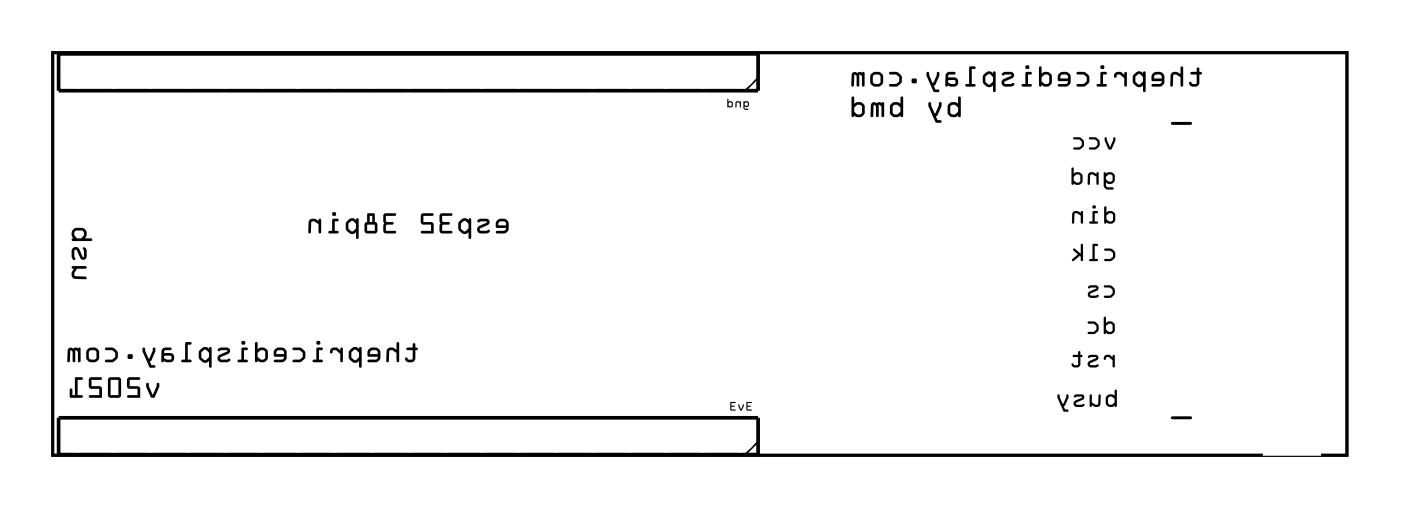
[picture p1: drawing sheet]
<svg xmlns="http://www.w3.org/2000/svg" width="97mm" height="35mm" viewBox="0 0 97 35" stroke-linecap="round" stroke-linejoin="round" font-family="sans-serif">
<path d="M3.6 3.6h89.3v27.8h-89.3zM80.9 8.5h1.2M80.9 28.8h1.2" fill="none" stroke="#000" stroke-width=".2"/>
<g fill="#000">
<path d="M5 18.4v.1h.1a.4 .4 0 0 0-.2 .4 .4 .4 0 0 0 .3 .4h.7a.09 .09 0 0 0 .1-.1 .09 .09 0 0 0-.1-.1h-.7l-.1-.1 .2-.5h.6a.09 .09 0 0 0 .1 0 .09 .09 0 0 0-.1-.1zM5 17.1l-.1 .6 .1 .2a.12 .12 0 0 0 .2 0 .12 .12 0 0 0-.1-.2v-.4l.1-.1 .3 .6a.23 .23 0 0 0 .3 .1 .23 .23 0 0 0 .2-.2v-.4l-.1-.2a.1 .1 0 0 0-.2 0 .11 .11 0 0 0 .1 .2l-.1 .4-.3-.6-.2-.1zM5.1 15.8l-.2 .3 .1 .4a.09 .09 0 0 0-.1 0 .09 .09 0 0 0 .1 .1h1.3a.09 .09 0 0 0 .1-.1 .09 .09 0 0 0-.1 0h-.4l.1-.5-.2-.2-.6-.1zM5.2 15.9h.5l.1 .3-.2 .2h-.3l-.2-.2z"/>
<path d="M5 18.4v.1h.1l-.1 .2a.35 .35 0 0 0 .2 .6h.7a.09 .09 0 0 0 .1-.1 .09 .09 0 0 0-.1-.1h-.7l-.1-.1 .2-.5h.6a.09 .09 0 0 0 .1 0 .09 .09 0 0 0-.1-.1zM5 18.4h.9a.09 .09 0 0 1 .1 .1 .09 .09 0 0 1-.1 0h-.6l-.2 .3 .1 .3h.7a.09 .09 0 0 1 .1 .1 .09 .09 0 0 1-.1 .1h-.7a.4 .4 0 0 1-.3-.4 .4 .4 0 0 1 .2-.4h-.1zM5 17.1l-.1 .6 .1 .2a.1 .1 0 0 0 .2 0 .11 .11 0 0 0-.1-.2v-.4l.1-.1 .3 .6a.23 .23 0 0 0 .3 .1 .23 .23 0 0 0 .2-.2v-.4l-.1-.2a.1 .1 0 0 0-.2 0 .11 .11 0 0 0 .1 .2l-.1 .5-.3-.7-.2-.1zM5 17.1l.2-.1 .2 .1 .3 .6 .1-.4a.11 .11 0 0 1-.1-.2 .1 .1 0 0 1 .2 0 .7 .7 0 0 1 0 .8h-.1h-.2l-.4-.7-.1 .1 .1 .5a.1 .1 0 0 1 0 .1 .1 .1 0 0 1-.2 0l-.1-.2zM5.1 15.8l-.2 .3 .1 .4a.09 .09 0 0 0-.1 0 .09 .09 0 0 0 .1 .1h1.3a.09 .09 0 0 0 .1-.1 .09 .09 0 0 0-.1 0h-.4l.1-.5-.2-.2-.6-.1zM5.1 15.8l.1-.1 .6 .1 .2 .2-.1 .5h.4a.09 .09 0 0 1 .1 0 .09 .09 0 0 1-.1 .1h-1.3a.09 .09 0 0 1-.1-.1 .1 .1 0 0 1 .2 0l-.2-.4zM5.2 15.9h.5l.1 .3-.2 .2h-.3l-.2-.2zM5.2 15.9l-.1 .3 .2 .2h.3l.2-.2-.1-.3z"/>
<path d="M34.3 15.2l-.1 .2v.3l.7 .1-.1 .1h-.5l-.1 .2h.7l.2-.3-.1-.5-.2-.2h-.3zM34.3 15.2l.2-.1 .4 .1 .2 .2v.4l-.2 .3h-.6a.09 .09 0 0 1-.1-.1 .09 .09 0 0 1 .1-.1h.5l.1-.2h-.7v-.3zM34.4 15.3h.4l.1 .3h-.5zM34.4 15.3v.3h.5l-.1-.3zM32.9 15.2a.12 .12 0 0 0 .1 .2 .12 .12 0 0 0 .2-.1h.4l-.6 .4-.1 .1 .1 .2 .5 .1 .3-.1a.1 .1 0 0 0-.1-.1 .1 .1 0 0 0-.1 0h-.4l-.1-.1 .5-.3a.23 .23 0 0 0 .2-.2 .23 .23 0 0 0-.2-.2h-.4zM32.9 15.2a.68 .68 0 0 1 .8 0l.1 .1-.1 .2-.6 .3 .1 .1h.4a.1 .1 0 0 1 .2 0 .1 .1 0 0 1 0 .1l-.6 .1a.28 .28 0 0 1-.3-.2 .28 .28 0 0 1 .2-.3l.5-.3h-.5a.1 .1 0 0 1-.1 .1 .11 .11 0 0 1-.1-.2zM31.7 15.3l-.1 .1v.5l.3 .2h.2l.2-.1v.4l.1 .1 .1-.1v-1.3a.1 .1 0 0 0-.1 0 .1 .1 0 0 0-.1 .1l-.3-.1zM31.7 15.3l.3-.2 .3 .1a.1 .1 0 0 1 .1-.1 .1 .1 0 0 1 .1 0v1.3a.09 .09 0 0 1-.1 .1 .09 .09 0 0 1-.1-.1v-.4l-.2 .1h-.2a.6 .6 0 0 1-.3-.7zM31.8 15.4l.3-.2 .2 .3v.3l-.2 .2-.3-.2zM31.8 15.4v.4l.3 .2 .2-.2v-.3l-.2-.3zM30.4 14.8l-.1 1.2 .2 .1h.7v-.2h-.7v-.4h.5v-.1v-.1h-.5v-.4h.6l.1-.1zM30.4 14.8l.7-.1a.09 .09 0 0 1 .1 .1 .09 .09 0 0 1-.1 .1h-.6v.4h.4a.09 .09 0 0 1 .1 .1 .09 .09 0 0 1-.1 .1h-.4v.4h.6a.09 .09 0 0 1 .1 .1 .09 .09 0 0 1-.1 .1h-.6l-.2-.1zM29.1 14.8l-.1 .6 .2 .1h.5v.4h-.6l-.1 .2h.9v-.7l-.7-.1v-.4h.6l.1-.1zM29.1 14.8l.7-.1a.09 .09 0 0 1 .1 .1 .09 .09 0 0 1-.1 .1h-.6v.4l.7 .1v.7h-.8a.09 .09 0 0 1-.1-.1 .09 .09 0 0 1 .1-.1h.6v-.4h-.6zM26.5 14.8v1.2l.1 .1h.7v-.2h-.7l.1-.4h.4l.1-.1-.1-.1h-.5v-.4h.6l.1-.1zM26.5 14.8l.7-.1a.09 .09 0 0 1 .1 .1 .09 .09 0 0 1-.1 .1h-.6l.1 .4h.4a.09 .09 0 0 1 .1 .1 .09 .09 0 0 1-.1 .1h-.4l-.1 .4h.6a.09 .09 0 0 1 .1 .1 .09 .09 0 0 1-.1 .1h-.6l-.1-.1zM25.4 14.7l-.1 .6-.2 .2 .1 .5 .1 .1h.6l.1-.2v-.4l-.1-.2v-.5zM25.4 14.7l.5 .1v.5l.1 .2v.4l-.1 .2h-.6l-.1-.1-.1-.5 .2-.2zM25.3 15.5h.6v.4h-.6zM25.3 15.5v.4h.6v-.4zM25.5 14.9h.2v.4h-.2zM25.5 14.9v.4h.2v-.4zM24 15.3l-.1 .1v.5l.3 .2h.2l.2-.1v.4l.1 .1v-.1v-1.3a.1 .1 0 0 0-.1 0 .1 .1 0 0 0 0 .1l-.3-.1zM24 15.3l.3-.2 .3 .1a.1 .1 0 0 1 0-.1 .1 .1 0 0 1 .1 0v1.3a.09 .09 0 0 1 0 .1 .09 .09 0 0 1-.1-.1v-.4l-.2 .1h-.3a.6 .6 0 0 1-.2-.7zM24.1 15.4l.2-.2 .3 .3v.3l-.2 .2-.4-.2zM24.1 15.4l-.1 .4 .4 .2 .2-.2v-.3l-.3-.3zM22.9 15.1v.8h-.2v.2h.6v-.1l-.2-.1v-.6h.2l.1-.1zM22.9 15.1h.4a.09 .09 0 0 1 .1 .1 .09 .09 0 0 1-.1 .1h-.2v.6h.2a.09 .09 0 0 1 .1 .1 .09 .09 0 0 1-.1 .1h-.6a.09 .09 0 0 1-.1-.1 .09 .09 0 0 1 .1-.1h.2zM22.9 14.8a.15 .15 0 0 0 .3 0 .15 .15 0 0 0-.3 0zM22.9 14.8a.15 .15 0 0 1 .3 0 .15 .15 0 0 1-.3 0zM21.4 15.2l-.1 .2v.7h.1l.1-.7 .1-.1 .4 .2v.6h.1v-1h-.1v.2l-.3-.2zM21.4 15.2l.3-.1 .3 .1a.09 .09 0 0 1 .1-.1 .09 .09 0 0 1 .1 .1v.8a.09 .09 0 0 1-.1 .1 .09 .09 0 0 1-.1-.1v-.5l-.3-.2h-.2l-.1 .7a.09 .09 0 0 1 0 .1 .09 .09 0 0 1-.1-.1z"/>
<path d="M34.3 15.2l-.1 .2v.3l.7 .1-.1 .1h-.5a.09 .09 0 0 0-.1 .1 .09 .09 0 0 0 .1 .1h.6l.2-.3v-.4l-.2-.2-.4-.1zM34.4 15.3h.4l.1 .3h-.5zM32.9 15.2a.11 .11 0 0 0 .1 .2 .1 .1 0 0 0 .1-.1h.5l-.5 .3a.28 .28 0 0 0-.2 .3 .28 .28 0 0 0 .3 .2l.6-.1a.12 .12 0 0 0-.1-.1 .12 .12 0 0 0-.1 0h-.4l-.1-.1 .5-.3a.23 .23 0 0 0 .2-.2 .23 .23 0 0 0-.2-.2h-.4zM31.7 15.3l-.1 .1a.55 .55 0 0 0 .4 .8l.3-.2v.4h.2v-1.3a.1 .1 0 0 0-.1 0 .1 .1 0 0 0-.1 .1l-.3-.1zM31.8 15.4l.3-.2 .2 .3v.3l-.2 .2-.3-.2zM30.4 14.8l-.1 1.2 .2 .1h.7v-.2h-.7v-.4h.5v-.1v-.1h-.5v-.4h.6l.1-.1zM29.1 14.8v.7h.6v.4h-.6a.09 .09 0 0 0-.1 .1 .09 .09 0 0 0 .1 .1h.8v-.7l-.7-.1v-.4h.6l.1-.1-.1-.1zM26.5 14.8v1.2l.1 .1h.7v-.2h-.7l.1-.4h.4l.1-.1-.1-.1h-.4l-.1-.4h.6l.1-.1zM25.4 14.7l-.1 .6-.2 .2 .1 .5 .1 .1h.6l.1-.2v-.4l-.1-.2v-.5zM25.3 15.5h.6v.4h-.6zM25.5 14.9h.2v.4h-.2zM24 15.3l-.1 .1a.55 .55 0 0 0 .4 .8l.3-.2v.4h.1v-1.3a.1 .1 0 0 0-.1 0 .1 .1 0 0 0 0 .1l-.3-.1zM24.1 15.4l.2-.2 .3 .3v.3l-.2 .2-.4-.2zM22.9 15.1v.8h-.2a.09 .09 0 0 0 0 .1 .09 .09 0 0 0 0 .1h.6a.09 .09 0 0 0 .1-.1 .09 .09 0 0 0-.1-.1h-.2v-.6h.2a.09 .09 0 0 0 .1-.1 .09 .09 0 0 0-.1-.1zM22.9 14.8a.15 .15 0 0 0 .3 0 .15 .15 0 0 0-.3 0zM21.4 15.2l-.1 .2v.7h.1l.1-.7 .1-.1 .4 .2v.5a.09 .09 0 0 0 .1 .1 .09 .09 0 0 0 .1-.1v-.8a.09 .09 0 0 0-.1-.1 .09 .09 0 0 0-.1 .1l-.3-.1z"/>
<path d="M51.3 7v.5l.3 .1v-.1h-.2v-.2h.2l.1-.2zM51.3 7l.4 .1-.1 .2h-.2v.2h.2v.1l-.3-.1zM51.4 7.1h.2v.2h-.2zM51.4 7.1l.1 .2h.1v-.2zM50.8 7l-.1 .4 .2-.3h.1l.1 .3v-.4zM50.8 7h.3v.4h-.1v-.3h-.1h-.1l-.1 .3zM50.2 6.8v.6h.3l.1-.1-.1-.2-.1-.1h-.1zM50.2 6.8l.1 .2h.1l.1 .1 .1 .2-.1 .1h-.3zM50.3 7.1h.2v.2h-.2zM50.3 7.1v.2h.2v-.2z"/>
<path d="M51.3 7v.5l.3 .1v-.1h-.2v-.2h.2l.1-.2zM51.4 7.1h.2v.2h-.2zM50.8 7l-.1 .4 .2-.3h.1l.1 .3v-.4zM50.2 6.8v.6h.3l.1-.1-.1-.2-.1-.1h-.1zM50.3 7.1h.2v.2h-.2z"/>
<path d="M65.5 7.2l-.1 .2v.5l.3 .2 .4-.1a.09 .09 0 0 0 .1 .1 .09 .09 0 0 0 .1-.1v-1.3a.09 .09 0 0 0-.1 0 .09 .09 0 0 0-.1 0v.5l-.4-.2zM65.5 7.2l.2-.2 .4 .2v-.5a.09 .09 0 0 1 .1 0 .09 .09 0 0 1 .1 0v1.3a.09 .09 0 0 1-.1 .1 .09 .09 0 0 1-.1-.1l-.4 .1-.3-.2v-.5zM65.6 7.3l.3-.1 .2 .2v.3l-.2 .2h-.2l-.1-.1zM65.6 7.3v.5l.1 .1h.2l.2-.2v-.3l-.2-.2zM64.1 7.1v.2l.4 1.1 .4 .1a.09 .09 0 0 0 .1-.1 .09 .09 0 0 0-.1-.1h-.2l-.1-.3h.1l.3-.9a.09 .09 0 0 0-.1-.1 .09 .09 0 0 0-.1 .1l-.3 .7-.3-.7zM64.1 7.1h.1l.3 .7 .3-.7a.09 .09 0 0 1 .1-.1 .09 .09 0 0 1 .1 .1l-.3 .9h-.1l.1 .3h.2a.09 .09 0 0 1 .1 .1 .09 .09 0 0 1-.1 .1l-.4-.1-.4-1.1zM61.5 7.2l-.1 .2 .1 .5 .2 .2 .4-.1a.09 .09 0 0 0 .1 .1 .09 .09 0 0 0 .1-.1v-1.3a.09 .09 0 0 0-.1 0 .09 .09 0 0 0-.1 0v.5l-.4-.2zM61.5 7.2l.2-.2 .4 .2v-.5a.09 .09 0 0 1 .1 0 .09 .09 0 0 1 .1 0v1.3a.09 .09 0 0 1-.1 .1 .09 .09 0 0 1-.1-.1l-.4 .1-.3-.2v-.5zM61.6 7.3l.3-.1 .2 .2v.3l-.2 .2h-.2l-.1-.1zM61.6 7.3v.5l.1 .1h.2l.2-.2v-.3l-.2-.2zM60.2 7.1l-.1 .9a.09 .09 0 0 0 .1 .1 .09 .09 0 0 0 0-.1l.1-.8 .1 .1v.7a.09 .09 0 0 0 .1 .1 .09 .09 0 0 0 .1-.1l.1-.8 .1 .1v.7a.09 .09 0 0 0 .1 .1 .09 .09 0 0 0 .1-.1v-.9zM60.2 7.1h.8v.9a.09 .09 0 0 1-.1 .1 .09 .09 0 0 1-.1-.1v-.6l-.1-.2-.1 .8a.09 .09 0 0 1-.1 .1 .09 .09 0 0 1-.1-.1v-.7l-.1-.1-.1 .8a.09 .09 0 0 1 0 .1 .09 .09 0 0 1-.1-.1zM58.8 6.7v1.3a.09 .09 0 0 0 .1 .1 .09 .09 0 0 0 0-.1l.3 .1 .4-.1 .1-.2v-.5l-.3-.2h-.3l-.2 .1v-.5zM58.8 6.7h.1v.5l.2-.1h.3l.3 .2v.5l-.1 .2-.4 .1-.3-.1a.1 .1 0 0 1 0 .1 .11 .11 0 0 1-.2-.1zM59 7.4l.2-.2 .2 .1v.5l-.2 .1-.2-.2zM59 7.4v.3l.2 .2 .2-.1v-.5l-.2-.1z"/>
<path d="M65.5 7.2l-.1 .2v.5l.3 .2 .4-.1a.09 .09 0 0 0 .1 .1 .09 .09 0 0 0 .1-.1v-1.3a.09 .09 0 0 0-.1 0 .09 .09 0 0 0-.1 0v.5l-.4-.2zM65.6 7.3l.3-.1 .2 .2v.3l-.2 .2h-.2l-.1-.1zM64.1 7.1v.2l.4 1.1 .4 .1a.09 .09 0 0 0 .1-.1 .09 .09 0 0 0-.1-.1h-.2l-.1-.3h.1l.3-.9a.09 .09 0 0 0-.1-.1 .09 .09 0 0 0-.1 .1l-.3 .7-.3-.7zM61.5 7.2l-.1 .2 .1 .5 .2 .2 .4-.1a.09 .09 0 0 0 .1 .1 .09 .09 0 0 0 .1-.1v-1.3a.09 .09 0 0 0-.1 0 .09 .09 0 0 0-.1 0v.5l-.4-.2zM61.6 7.3l.3-.1 .2 .2v.3l-.2 .2h-.2l-.1-.1zM60.2 7.1l-.1 .9a.09 .09 0 0 0 .1 .1 .09 .09 0 0 0 0-.1l.1-.8 .1 .1v.7a.09 .09 0 0 0 .1 .1 .09 .09 0 0 0 .1-.1l.1-.8 .1 .2v.6a.09 .09 0 0 0 .1 .1 .09 .09 0 0 0 .1-.1v-.9zM58.8 6.7l-.1 1.3a.11 .11 0 0 0 .2 .1 .09 .09 0 0 0 0-.1l.3 .1 .4-.1 .1-.2v-.5a.43 .43 0 0 0-.6-.2l-.2 .1v-.5zM59 7.4l.2-.2 .2 .1v.5l-.2 .1-.2-.2z"/>
<path d="M76.2 11.9v1l.2 .2h.4v-.2h-.5v-.3l.2 .1 .3-.1 .1-.2v-.4l-.2-.1h-.2l-.2 .1zM76.2 11.9h.1v.1l.2-.1h.2l.2 .1v.4l-.1 .2-.3 .1-.2-.1v.3h.5v.2h-.4l-.2-.2zM76.3 12.2l.2-.2h.2l.1 .2v.3h-.3l-.2-.1zM76.3 12.2v.2l.2 .1h.2l.1-.3-.1-.1-.2-.1zM75.1 12v.7h.1v-.6l.1-.1 .3 .2 .1 .5h.1v-.8h-.1l-.1 .1-.2-.1zM75.1 11.9h.3l.2 .1 .1-.1h.1v.8h-.1l-.1-.5-.2-.2-.2 .1v.6h-.1zM73.9 11.6v1.1l.1 .1 .1-.1 .1 .1 .3-.1 .2-.1v-.6l-.3-.1-.3 .1v-.4zM73.9 11.6h.2v.4l.3-.1 .3 .1v.6l-.2 .1-.3 .1-.1-.1-.1 .1-.1-.1zM74.1 12.2l.2-.2 .2 .1v.4l-.2 .1-.2-.1zM74.1 12.2v.3l.2 .1 .2-.1v-.4l-.2-.1z"/>
<path d="M76.2 11.9v1l.2 .2h.4v-.2h-.5v-.3l.2 .1 .3-.1 .1-.2v-.4l-.2-.1h-.2l-.2 .1zM76.3 12.2l.2-.2 .2 .1 .1 .1v.3h-.3l-.2-.1zM75.1 11.9v.8h.1v-.6l.1-.1 .3 .2 .1 .5h.1v-.8h-.1l-.1 .1-.2-.1zM73.9 11.6v1.1l.1 .1 .1-.1 .1 .1 .3-.1 .2-.1v-.6l-.3-.1-.3 .1v-.4zM74.1 12.2l.2-.2 .2 .1v.4l-.2 .1-.2-.1z"/>
<path d="M76.2 14.3v1.1h.1v-.1l.2 .1h.3l.1-.1v-.6l-.2-.1-.4 .1v-.4zM76.2 14.3h.1v.4l.4-.1 .2 .1v.6l-.1 .1h-.3l-.2-.1v.1h-.1zM76.4 14.9l.1-.2 .2 .1 .1 .4-.3 .1-.1-.1zM76.4 14.9v.3l.1 .1 .3-.1v-.4l-.3-.1zM75.4 14.6v.7h-.2v.1h.5v-.1h-.2v-.6h.2l.1-.1zM75.4 14.6h.4l-.1 .1h-.2v.6h.2v.1h-.6l.1-.1h.2zM75.4 14.3a.12 .12 0 0 0 .2 0 .12 .12 0 0 0-.2 0zM75.4 14.3a.12 .12 0 0 1 .2 0 .12 .12 0 0 1-.2 0zM74 14.6v.8h.1v-.6l.1-.1 .4 .2v.5h.1v-.8h-.1v.1l-.3-.1zM74 14.6h.3l.3 .1v-.1h.1v.8h-.1v-.5l-.3-.2-.2 .1v.6h-.1z"/>
<path d="M76.2 17.2v.1h.4l.2 .2v.2l-.2 .2h-.4v.1h.5l.2-.2v-.4l-.3-.2zM76.2 17.2h.5a.43 .43 0 0 1 0 .8h-.5v-.1h.4l.2-.2v-.3l-.2-.1h-.4zM75.4 16.9v1h-.2v.1h.5v-.1h-.2v-.9h.2l.1-.1zM75.4 16.8l.4 .1-.1 .1h-.2v.9h.2v.1h-.6l.1-.1h.2zM74.1 17.2v.1l.3 .3-.4 .3v.1h.1l.4-.3 .1 .3h.1v-1.1h-.1v.6l-.4-.3zM74.1 17.2h.1l.4 .3v-.6l.1-.1v1.2h-.1l-.1-.3-.4 .3h-.1v-.1l.4-.3-.3-.3z"/>
<path d="M76.2 14.3v1.1h.1v-.1l.2 .1h.3l.1-.1v-.6l-.2-.1-.4 .1v-.4zM76.4 14.9l.1-.2 .2 .1 .1 .4-.3 .1-.1-.1zM75.4 14.6v.7h-.2v.1h.5v-.1h-.2v-.6h.2l.1-.1zM75.4 14.3a.12 .12 0 0 0 .2 0 .12 .12 0 0 0-.2 0zM74 14.6v.8h.1v-.6l.1-.1 .4 .2v.5h.1v-.8h-.1v.1l-.3-.1z"/>
<path d="M76.2 17.2v.1h.4l.2 .2v.2l-.2 .2h-.4v.1h.4a.44 .44 0 0 0 .4-.4 .44 .44 0 0 0-.4-.4zM75.4 16.8v1.1h-.2v.1h.5v-.1h-.2v-.9h.2l.1-.1zM74.1 17.2v.1l.3 .3-.4 .3v.1h.1l.4-.3 .1 .3h.1v-1.2l-.1 .1v.6l-.4-.3z"/>
<path d="M76.2 9.5v.2l.3 .6h.2l.3-.6v-.2h-.2l-.2 .7-.2-.7zM76.2 9.5h.2l.2 .7 .2-.7h.2v.2l-.3 .6h-.2l-.3-.6zM75.2 9.5v.1h.4l.1 .2v.2l-.2 .2h-.3l-.1 .1h.6l.2-.2v-.4l-.3-.2zM75.1 9.5h.6a.42 .42 0 0 1 0 .8h-.6l.1-.1h.3l.2-.2v-.2l-.2-.2h-.3zM74.1 9.5v.1h.4l.1 .2v.2l-.1 .2h-.4l-.1 .1h.6l.2-.2v-.4l-.3-.2zM74.1 9.5h.5a.42 .42 0 0 1 0 .8h-.6l.1-.1h.4l.1-.2v-.2l-.1-.2h-.4z"/>
<path d="M76.2 9.5v.2l.3 .6h.2l.3-.6v-.2h-.2l-.2 .7-.2-.7zM75.1 9.5l.1 .1h.3l.2 .2v.2l-.1 .2h-.5l.1 .1h.3a.43 .43 0 0 0 .4-.4 .43 .43 0 0 0-.4-.4zM74.1 9.5v.1h.4l.1 .2v.2l-.1 .2h-.5l.1 .1h.3a.43 .43 0 0 0 .4-.4 .43 .43 0 0 0-.4-.4z"/>
<path d="M82.2 5v.1h.4v.6l-.1 .1h-.2l-.2-.2-.1 .2a.38 .38 0 0 0 .4 .2 .38 .38 0 0 0 .3-.3v-.6h.2l-.2-.1v-.3h-.1v.3zM82.2 5h.4v-.3a.09 .09 0 0 1 .1 0v.3h.1a.09 .09 0 0 1 .1 .1 .09 .09 0 0 1-.1 0h-.1v.6a.36 .36 0 0 1-.3 .3 .36 .36 0 0 1-.4-.3h.2l.1 .1 .3-.1v-.6h-.4zM80.8 5v.2v.8l.1-.1v-.7l.1-.1 .5 .2v.6l.1 .1v-1.4h-.1v.5l-.4-.1zM80.8 5h.3l.4 .1-.1-.4a.09 .09 0 0 1 .1-.1 .09 .09 0 0 1 .1 .1v1.2a.09 .09 0 0 1-.1 .1 .09 .09 0 0 1-.1-.1l.1-.6-.3-.2-.2 .1-.1 .7a.09 .09 0 0 1-.1 .1 .09 .09 0 0 1-.1-.1zM79.5 5.1l-.1 .2 .1 .3 .7 .1-.2 .1h-.5v.2l.7-.1 .1-.2v-.6l-.3-.1h-.3zM79.5 5.1l.2-.1h.5l.1 .2v.5l-.2 .3h-.6a.09 .09 0 0 1-.1-.1 .09 .09 0 0 1 .1-.1h.5l.2-.2h-.7l-.1-.3zM79.7 5.2h.3l.2 .2h-.6zM79.7 5.2l-.1 .2h.6l-.2-.2zM78.3 5.1l-.1 .2v.4l.3 .3h.2l.2-.1v.4l.1 .1v-.1v-1.3a.1 .1 0 0 0-.1-.1 .1 .1 0 0 0 0 .2l-.3-.2zM78.3 5.1l.3-.2 .3 .2a.1 .1 0 0 1 0-.2 .1 .1 0 0 1 .1 .1v1.3a.09 .09 0 0 1 0 .1 .09 .09 0 0 1-.1-.1v-.4l-.2 .1h-.3a.6 .6 0 0 1-.2-.8zM78.4 5.3l.2-.2 .3 .2v.3l-.3 .2-.3-.1zM78.4 5.3l-.1 .4 .3 .1 .3-.2v-.3l-.3-.2zM76.9 5v.2a.1 .1 0 0 0 0 .2 .11 .11 0 0 0 .1-.2l.3-.1 .3 .3v.5l.1 .1v-1h-.1v.2l-.3-.2zM76.9 5h.4l.3 .2v-.1a.09 .09 0 0 1 .1-.1 .09 .09 0 0 1 .1 .1v.8a.09 .09 0 0 1-.1 .1 .09 .09 0 0 1-.1-.1v-.5l-.3-.3-.3 .1a.11 .11 0 0 1-.1 .2 .1 .1 0 0 1 0-.2zM75.9 5v.8h-.2v.1l.6 .1v-.2h-.2v-.7h.2l.1-.1zM75.9 5h.4a.09 .09 0 0 1 .1 .1 .09 .09 0 0 1-.1 0h-.2v.7h.2a.09 .09 0 0 1 .1 .1 .09 .09 0 0 1-.1 .1h-.6a.09 .09 0 0 1 0-.1 .09 .09 0 0 1 0-.1h.2zM75.9 4.6a.15 .15 0 0 0 .3 0 .15 .15 0 0 0-.3 0zM75.9 4.6a.15 .15 0 0 1 .3 0 .15 .15 0 0 1-.3 0zM74.3 5v.1l.5 .1 .2 .1v.3l-.2 .2h-.5v.1l.4 .1 .2-.1 .2-.2v-.4l-.3-.3zM74.3 5h.6a.5 .5 0 0 1 0 .9l-.5 .1a.09 .09 0 0 1-.1-.1 .09 .09 0 0 1 .1-.1h.4l.2-.2v-.2l-.2-.3h-.5zM73.1 5.1l-.1 .2v.3l.7 .1-.1 .1h-.6v.2l.7-.1 .2-.2-.1-.6-.3-.1h-.3zM73.1 5.1l.2-.1h.4l.2 .2v.5l-.3 .3h-.5a.09 .09 0 0 1-.1-.1 .09 .09 0 0 1 .1-.1h.5l.1-.2h-.7v-.3zM73.2 5.2h.4l.1 .2h-.5zM73.2 5.2v.2h.5l-.1-.2zM71.7 4.6v1.3l.1 .1 .1-.1 .2 .1h.3l.2-.2-.1-.7-.3-.1-.3 .1v-.5zM71.7 4.6h.2v.5l.2-.1h.2l.3 .2v.5l-.1 .2-.2 .1-.4-.1a.09 .09 0 0 1-.1 .1 .09 .09 0 0 1-.1-.1zM71.9 5.3l.2-.2 .2 .1 .1 .5-.3 .1-.2-.2zM71.9 5.3v.3l.2 .2 .3-.1v-.5l-.3-.1zM70.8 5l-.1 .8h-.2v.1l.6 .1 .1-.2h-.3v-.7h.2l.1-.1zM70.8 5h.3a.09 .09 0 0 1 .1 .1 .09 .09 0 0 1-.1 0h-.2v.7h.2a.09 .09 0 0 1 .1 .1 .09 .09 0 0 1-.1 .1h-.5a.09 .09 0 0 1-.1-.1 .09 .09 0 0 1 .1-.1h.1zM70.7 4.6a.15 .15 0 0 0 .3 0 .15 .15 0 0 0-.3 0zM70.7 4.6a.15 .15 0 0 1 .3 0 .15 .15 0 0 1-.3 0zM69.1 5.1a.12 .12 0 0 0 .1 .1 .12 .12 0 0 0 .2-.1l.4 .1-.7 .4v.1l.1 .2 .5 .1 .3-.1a.11 .11 0 0 0-.1-.2 .1 .1 0 0 0-.1 .1h-.4l-.1-.1 .5-.3a.23 .23 0 0 0 .2-.3 .23 .23 0 0 0-.3-.1h-.3zM69.1 5.1a.68 .68 0 0 1 .8-.1l.1 .2-.1 .2-.6 .3 .1 .1h.4a.1 .1 0 0 1 .1-.1 .11 .11 0 0 1 .1 .2l-.6 .1a.28 .28 0 0 1-.3-.2 .28 .28 0 0 1 .2-.3l.5-.3h-.5a.1 .1 0 0 1-.1 0 .1 .1 0 0 1-.1-.1zM67.9 5.1l-.1 .2v.4l.3 .3h.2l.2-.1v.4l.1 .1 .1-.1v-1.3a.1 .1 0 0 0-.1-.1 .11 .11 0 0 0-.1 .2l-.3-.2zM67.9 5.1l.3-.2 .3 .2a.11 .11 0 0 1 .1-.2 .1 .1 0 0 1 .1 .1v1.3a.09 .09 0 0 1-.1 .1 .09 .09 0 0 1-.1-.1v-.4l-.2 .1h-.2a.6 .6 0 0 1-.3-.8zM68 5.3l.3-.2 .2 .2v.3l-.2 .2-.3-.1zM68 5.3v.4l.3 .1 .2-.2v-.3l-.2-.2zM66.9 4.6v1.2h-.2l-.1 .1 .7 .1v-.2h-.3v-1h.3v-.2zM66.9 4.6h.3a.09 .09 0 0 1 .1 .1 .09 .09 0 0 1-.1 .1h-.2v1h.2a.09 .09 0 0 1 .1 .1 .09 .09 0 0 1-.1 .1h-.5a.09 .09 0 0 1-.1-.1 .09 .09 0 0 1 .1-.1h.2zM65.3 5l-.1 .2v.7l.6 .1a.32 .32 0 0 0 .3-.3 .32 .32 0 0 0-.3-.4l-.4 .1v-.1l.1-.2h.4v-.1zM65.3 5h.5a.09 .09 0 0 1 .1 .1 .09 .09 0 0 1-.1 0h-.3l-.1 .3 .4-.1a.32 .32 0 0 1 .3 .4 .32 .32 0 0 1-.3 .3l-.4-.1a.09 .09 0 0 1-.1 .1 .09 .09 0 0 1-.1-.1zM65.4 5.5h.5v.2l-.3 .1-.2-.1zM65.4 5.5v.2l.2 .1 .3-.1v-.2zM63.9 5v.2l.5 1.1 .4 .1v-.2h-.3l-.1-.3 .1-.1 .3-.6v-.2h-.2l-.3 .7-.2-.7zM63.9 5h.2l.2 .7 .3-.6a.09 .09 0 0 1 .1-.1 .09 .09 0 0 1 .1 .1l-.3 .7-.1 .1 .1 .3h.2a.09 .09 0 0 1 .1 .1 .09 .09 0 0 1-.1 .1l-.3-.1-.5-1.1zM62.9 5.4v.3h.3v-.3zM62.9 5.4h.3v.3h-.3zM61.4 5v.1l.5 .1 .1 .1v.3l-.2 .2h-.4l-.1 .1 .5 .1 .2-.1 .2-.2v-.4l-.3-.3zM61.4 5h.6a.5 .5 0 0 1 0 .9l-.6 .1a.09 .09 0 0 1-.1-.1 .09 .09 0 0 1 .1-.1h.5l.1-.2v-.2l-.2-.3h-.4zM59.9 5.5a.55 .55 0 0 0 1.1 0 .55 .55 0 0 0-1.1 0zM59.9 5.5a.55 .55 0 0 1 1.1 0 .55 .55 0 0 1-1.1 0zM60.3 5.2l.3-.1 .1 .1v.5v.1h-.3l-.2-.1zM60.3 5.2l-.1 .5 .2 .1h.3v-.1v-.5l-.1-.1zM58.8 5v1l.1-.1 .1-.8 .1 .1v.8l.2-.1v-.8l.2 .2v.6l.1 .1v-1zM58.8 5h.8l.1 .9a.09 .09 0 0 1-.1 .1 .09 .09 0 0 1-.1-.1v-.6l-.2-.2v.8a.09 .09 0 0 1-.1 .1 .09 .09 0 0 1-.1-.1v-.7l-.1-.1-.1 .8a.09 .09 0 0 1-.1 .1 .09 .09 0 0 1-.1-.1z"/>
<path d="M82.2 5v.1h.4v.6l-.1 .1h-.2l-.1-.1h-.2a.36 .36 0 0 0 .4 .3 .36 .36 0 0 0 .3-.3v-.6h.2l-.2-.1v-.3a.09 .09 0 0 0-.1 0v.3zM80.8 5v.2v.8l.1-.1v-.7l.1-.1 .5 .2v.6a.09 .09 0 0 0 0 .1 .09 .09 0 0 0 .1-.1v-1.3h-.1v.5l-.4-.1zM79.5 5.1l-.1 .2 .1 .3 .7 .1-.2 .1h-.5a.09 .09 0 0 0-.1 .1 .09 .09 0 0 0 .1 .1h.6l.2-.3v-.5l-.1-.2h-.5zM79.7 5.2h.3l.2 .2h-.6zM78.3 5.1l-.1 .2a.55 .55 0 0 0 .4 .7l.3-.1v.4h.1v-1.3a.1 .1 0 0 0-.1-.1 .1 .1 0 0 0 0 .2l-.3-.2zM78.4 5.3l.2-.2 .3 .2v.3l-.3 .2-.3-.1zM76.9 5v.2a.1 .1 0 0 0 0 .2 .11 .11 0 0 0 .1-.2l.3-.1 .3 .3v.5a.09 .09 0 0 0 .1 .1 .09 .09 0 0 0 0-.1v-.8a.09 .09 0 0 0 0-.1 .09 .09 0 0 0-.1 .1v.1l-.3-.2zM75.9 5v.8h-.2a.09 .09 0 0 0 0 .1 .09 .09 0 0 0 0 .1h.6a.09 .09 0 0 0 .1-.1 .09 .09 0 0 0-.1-.1h-.2v-.7h.2a.09 .09 0 0 0 .1 0 .09 .09 0 0 0-.1-.1zM75.9 4.6a.15 .15 0 0 0 .3 0 .15 .15 0 0 0-.3 0zM74.3 5v.1h.5l.2 .3v.2l-.2 .2h-.4a.09 .09 0 0 0-.1 .1 .09 .09 0 0 0 .1 .1h.3a.51 .51 0 0 0 .5-.5 .51 .51 0 0 0-.5-.5zM73.1 5.1l-.1 .2v.3l.7 .1-.1 .1h-.5a.09 .09 0 0 0-.1 .1 .09 .09 0 0 0 .1 .1h.5l.3-.3v-.5l-.2-.2h-.4zM73.2 5.2h.4l.1 .2h-.5zM71.7 4.6v1.3a.09 .09 0 0 0 .1 .1 .09 .09 0 0 0 .1-.1l.2 .1 .4-.1 .1-.2v-.5a.42 .42 0 0 0-.6-.2l-.1 .1v-.5zM71.9 5.3l.2-.2 .2 .1 .1 .5-.3 .1-.2-.2zM70.8 5l-.1 .8h-.1a.09 .09 0 0 0-.1 .1 .09 .09 0 0 0 .1 .1h.5a.09 .09 0 0 0 .1-.1 .09 .09 0 0 0-.1-.1h-.2v-.7h.2a.09 .09 0 0 0 .1 0 .09 .09 0 0 0-.1-.1zM70.7 4.6a.15 .15 0 0 0 .3 0 .15 .15 0 0 0-.3 0zM69.1 5.1a.1 .1 0 0 0 .1 .1 .1 .1 0 0 0 .1 0h.5l-.5 .3a.28 .28 0 0 0-.2 .3 .28 .28 0 0 0 .3 .2l.6-.1a.12 .12 0 0 0-.1-.2 .12 .12 0 0 0-.2 .1h-.4v-.1l.5-.3a.23 .23 0 0 0 .2-.3 .23 .23 0 0 0-.3-.1h-.3zM67.9 5.1l-.1 .2a.55 .55 0 0 0 .4 .7l.3-.1v.4h.2v-1.3a.1 .1 0 0 0-.1-.1 .11 .11 0 0 0-.1 .2l-.3-.2zM68 5.3l.3-.2 .2 .2v.3l-.2 .2-.3-.1zM66.9 4.6v1.2h-.2a.09 .09 0 0 0-.1 .1 .09 .09 0 0 0 .1 .1h.5a.09 .09 0 0 0 .1-.1 .09 .09 0 0 0-.1-.1h-.2v-1h.2a.09 .09 0 0 0 .1-.1 .09 .09 0 0 0-.1-.1zM65.3 5l-.1 .2v.7l.6 .1a.32 .32 0 0 0 .3-.3 .32 .32 0 0 0-.3-.4l-.4 .1v-.1l.1-.2h.4v-.1zM65.4 5.5h.5v.2l-.3 .1-.2-.1zM63.9 5v.2l.6 1.2 .3-.1v-.1h-.3l-.1-.3 .1-.1 .3-.7a.09 .09 0 0 0-.1-.1 .09 .09 0 0 0-.1 .1l-.3 .6-.2-.7zM62.9 5.4v.3h.3v-.3zM61.4 5v.1h.4l.2 .3v.2l-.1 .2h-.5a.09 .09 0 0 0-.1 .1 .09 .09 0 0 0 .1 .1h.4a.51 .51 0 0 0 .4-.5 .51 .51 0 0 0-.4-.5zM60 5.5a.51 .51 0 0 0 1 0 .51 .51 0 0 0-1 0zM60.3 5.2l.3-.1 .1 .1v.5v.1h-.3l-.2-.1zM58.8 5l-.1 .9h.2l.1-.8 .1 .1v.7a.09 .09 0 0 0 .1 .1 .09 .09 0 0 0 .1-.1v-.8l.2 .2v.6a.09 .09 0 0 0 .1 .1 .09 .09 0 0 0 .1-.1l-.1-.9z"/>
<path d="M3.6 3.6v27.8h89.3v-27.8zM3.6 3.6h89.3v27.8h-89.3z"/>
<path d="M10.1 26.5v.2l.4 .8 .2-.1 .3-.9a.09 .09 0 0 0-.1-.1 .09 .09 0 0 0-.1 .1l-.3 .8-.2-.8zM10.1 26.4l.2 .1 .2 .8 .3-.8a.09 .09 0 0 1 .1-.1 .09 .09 0 0 1 .1 .1l-.3 .9-.2 .1-.4-.8zM8.8 26.1v.7h.7v.5h-.6a.09 .09 0 0 0-.1 .1 .09 .09 0 0 0 .1 .1h.8l-.1-.8h-.7v-.5h.7a.09 .09 0 0 0 .1-.1 .09 .09 0 0 0-.1-.1zM8.8 26.1l.8-.1a.09 .09 0 0 1 .1 .1 .09 .09 0 0 1-.1 .1h-.7v.5h.7l.1 .8h-.8a.09 .09 0 0 1-.1-.1 .09 .09 0 0 1 .1-.1h.6v-.5h-.7zM7.5 26.1v1.2l.1 .2 .6-.1 .2-.1-.1-1.1-.1-.2zM7.5 26.1l.7-.1 .1 .1 .1 1.2-.2 .1-.6 .1-.1-.2zM7.6 26.2h.6v1.1h-.6zM7.6 26.2v1.1h.6v-1.1zM6.2 26.1v.7h.7v.5h-.7a.09 .09 0 0 0-.1 .1 .09 .09 0 0 0 .1 .1h.8v-.8h-.7v-.5h.6a.09 .09 0 0 0 .1-.1 .09 .09 0 0 0-.1-.1zM6.2 26.1l.7-.1a.09 .09 0 0 1 .1 .1 .09 .09 0 0 1-.1 .1h-.6v.5h.7v.8h-.8a.09 .09 0 0 1-.1-.1 .09 .09 0 0 1 .1-.1h.7v-.5h-.7zM5.2 26v1.3h-.2v-.4a.09 .09 0 0 0-.1-.1 .09 .09 0 0 0-.1 .1l.1 .6h.7a.09 .09 0 0 0 .1-.1 .09 .09 0 0 0-.1-.1h-.2v-1.1h.2a.09 .09 0 0 0 .1-.1 .09 .09 0 0 0-.1-.1zM5.2 26h.4a.09 .09 0 0 1 .1 .1 .09 .09 0 0 1-.1 .1h-.2v1.1h.2a.09 .09 0 0 1 .1 .1 .09 .09 0 0 1-.1 .1l-.8-.1v-.5a.09 .09 0 0 1 .1-.1 .09 .09 0 0 1 .1 .1v.4h.2z"/>
<path d="M10.1 26.4v.3l.4 .8 .2-.1 .3-.9a.09 .09 0 0 0-.1-.1 .09 .09 0 0 0-.1 .1l-.3 .8-.2-.8zM8.8 26.1v.7h.7v.5h-.6a.09 .09 0 0 0-.1 .1 .09 .09 0 0 0 .1 .1h.8l-.1-.8h-.7v-.5h.7a.09 .09 0 0 0 .1-.1 .09 .09 0 0 0-.1-.1zM7.5 26.1v1.2l.1 .2 .6-.1 .2-.1-.1-1.2-.1-.1zM7.6 26.2h.6v1.1h-.6zM6.2 26.1v.7h.7v.5h-.7a.09 .09 0 0 0-.1 .1 .09 .09 0 0 0 .1 .1h.8v-.8h-.7v-.5h.6a.09 .09 0 0 0 .1-.1 .09 .09 0 0 0-.1-.1zM5.2 26v1.3h-.2v-.4a.09 .09 0 0 0-.1-.1 .09 .09 0 0 0-.1 .1l.1 .6h.7a.09 .09 0 0 0 .1-.1 .09 .09 0 0 0-.1-.1h-.2v-1.1h.2a.09 .09 0 0 0 .1-.1 .09 .09 0 0 0-.1-.1z"/>
<path d="M28.1 24v.2h.4v.5l-.1 .1h-.2l-.2-.1-.1 .1a.38 .38 0 0 0 .4 .2 .38 .38 0 0 0 .4-.3v-.5l.1-.1-.1-.1-.1-.3h-.1v.3zM28.1 24h.4v-.2a.09 .09 0 0 1 .1-.1 .09 .09 0 0 1 .1 .1v.2a.09 .09 0 0 1 .1 .1 .09 .09 0 0 1-.1 .1v.5a.36 .36 0 0 1-.4 .3 .36 .36 0 0 1-.4-.3h.2l.1 .1 .3-.1v-.5h-.4zM26.8 24.1l-.1 .1v.8l.1-.1 .1-.6v-.1l.5 .2v.5l.1 .1v-1.4l-.1 .1v.4l-.4-.1zM26.8 24.1l.2-.1 .4 .1v-.4a.09 .09 0 0 1 0-.1 .09 .09 0 0 1 .1 .1v1.2a.09 .09 0 0 1-.1 .1 .09 .09 0 0 1 0-.1v-.5l-.3-.2h-.2l-.1 .7a.09 .09 0 0 1-.1 .1 .09 .09 0 0 1-.1-.1zM25.4 24.1v.2v.3l.7 .1-.2 .1h-.5v.2l.7-.1 .1-.2v-.6l-.3-.1h-.3zM25.4 24.1l.3-.1 .4 .1 .1 .2v.4l-.2 .3h-.6a.09 .09 0 0 1 0-.1 .09 .09 0 0 1 0-.1h.5l.2-.2h-.7v-.3zM25.6 24.2h.4l.1 .2h-.6zM25.6 24.2l-.1 .2h.6l-.1-.2zM24.2 24.1l-.1 .2v.5l.3 .2h.2l.2-.1v.4l.1 .1 .1-.1-.1-1.3a.1 .1 0 0 0-.1 0 .1 .1 0 0 0 0 .1l-.3-.1zM24.2 24.1l.3-.2 .3 .2a.1 .1 0 0 1 0-.1 .1 .1 0 0 1 .2 0v1.3a.09 .09 0 0 1-.1 .1 .09 .09 0 0 1-.1-.1v-.4l-.2 .1h-.3a.6 .6 0 0 1-.2-.8zM24.3 24.3l.2-.2 .3 .2v.4l-.2 .2-.4-.2zM24.3 24.3l-.1 .4 .4 .2 .2-.2v-.4l-.3-.2zM22.8 24.1v.2a.1 .1 0 0 0 .1 .1 .1 .1 0 0 0 0-.1l.3-.1 .3 .2v.5l.1 .1v-1h-.1v.2l-.3-.2zM22.8 24.1l.4-.1 .3 .2v-.1a.09 .09 0 0 1 .1-.1 .09 .09 0 0 1 .1 .1v.8a.09 .09 0 0 1-.1 .1 .09 .09 0 0 1-.1-.1v-.5l-.3-.2-.3 .1a.1 .1 0 0 1 0 .1 .1 .1 0 0 1-.1-.1zM21.9 24l-.1 .8h-.2v.1l.6 .1v-.1l-.2-.1v-.6h.2l.1-.2zM21.9 24h.3a.09 .09 0 0 1 .1 .1 .09 .09 0 0 1-.1 .1h-.2v.6h.2a.09 .09 0 0 1 .1 .1 .09 .09 0 0 1-.1 .1h-.5a.09 .09 0 0 1-.1-.1 .09 .09 0 0 1 .1-.1h.1zM21.8 23.7a.15 .15 0 0 0 .3 0 .15 .15 0 0 0-.3 0zM21.8 23.7a.15 .15 0 0 1 .3 0 .15 .15 0 0 1-.3 0zM20.2 24v.2h.5l.2 .1v.3l-.2 .2h-.5v.1l.4 .1 .2-.1 .2-.2v-.4l-.3-.3zM20.2 24l.6 .1a.5 .5 0 0 1 0 .8l-.5 .1a.09 .09 0 0 1-.1-.1 .09 .09 0 0 1 .1-.1h.4l.2-.2v-.2l-.2-.2h-.5zM19 24.1l-.1 .2v.3l.7 .1-.1 .1h-.6v.2l.7-.1 .2-.2-.1-.6-.3-.1h-.2zM19 24.1l.2-.1 .4 .1 .2 .2v.4l-.3 .3h-.5a.09 .09 0 0 1-.1-.1 .09 .09 0 0 1 .1-.1h.5l.1-.2h-.7v-.3zM19.1 24.2h.4l.1 .2h-.5zM19.1 24.2v.2h.5l-.1-.2zM17.6 23.6v1.3l.1 .1 .1-.1 .2 .1h.3l.2-.2-.1-.6-.3-.2-.3 .1v-.4zM17.6 23.6l.2 .1v.4l.2-.1h.2l.3 .2v.5l-.1 .2-.2 .1-.4-.1a.09 .09 0 0 1-.1 .1 .09 .09 0 0 1-.1-.1zM17.8 24.3l.2-.1h.2l.1 .6h-.3l-.2-.1zM17.8 24.3v.4l.2 .1h.3v-.6h-.3zM16.7 24v.8h-.3v.1l.6 .1 .1-.1-.3-.1v-.6h.2l.1-.2zM16.7 24h.3a.09 .09 0 0 1 .1 .1 .09 .09 0 0 1-.1 .1h-.2v.6h.2a.09 .09 0 0 1 .1 .1 .09 .09 0 0 1-.1 .1h-.5a.09 .09 0 0 1-.1-.1 .09 .09 0 0 1 .1-.1h.2zM16.6 23.7a.15 .15 0 0 0 .3 0 .15 .15 0 0 0-.3 0zM16.6 23.7a.15 .15 0 0 1 .3 0 .15 .15 0 0 1-.3 0zM15 24.1a.12 .12 0 0 0 .1 .2 .12 .12 0 0 0 .2-.1h.4l-.6 .4-.1 .1 .1 .2 .5 .1 .3-.1a.11 .11 0 0 0-.1-.2 .1 .1 0 0 0-.1 .1h-.4l-.1-.1 .5-.3a.23 .23 0 0 0 .2-.2 .23 .23 0 0 0-.3-.2h-.3zM15 24.1a.68 .68 0 0 1 .8 0l.1 .1-.1 .2-.6 .3 .1 .1h.4a.1 .1 0 0 1 .2 0 .1 .1 0 0 1 0 .1l-.6 .1a.28 .28 0 0 1-.3-.2 .28 .28 0 0 1 .2-.3l.5-.3h-.5a.1 .1 0 0 1-.1 0 .1 .1 0 0 1-.1-.1zM13.8 24.1l-.1 .2v.5l.3 .2h.2l.2-.1v.4l.1 .1 .1-.1v-1.3a.1 .1 0 0 0-.1 0 .1 .1 0 0 0-.1 .1l-.3-.1zM13.8 24.1l.3-.2 .3 .2a.1 .1 0 0 1 .1-.1 .1 .1 0 0 1 .1 0v1.3a.09 .09 0 0 1-.1 .1 .09 .09 0 0 1-.1-.1v-.4l-.2 .1h-.2a.6 .6 0 0 1-.3-.8zM13.9 24.3l.3-.2 .2 .2v.4l-.2 .2-.3-.2zM13.9 24.3v.4l.3 .2 .2-.2v-.4l-.2-.2zM12.8 23.6v1.2h-.2l-.1 .1 .7 .1v-.1l-.2-.1v-1h.2v-.1zM12.8 23.6h.3a.09 .09 0 0 1 .1 .1 .09 .09 0 0 1-.1 .1h-.1v1h.1a.09 .09 0 0 1 .1 .1 .09 .09 0 0 1-.1 .1h-.5a.09 .09 0 0 1-.1-.1 .09 .09 0 0 1 .1-.1h.2zM11.2 24.1l-.1 .1v.7l.6 .1a.32 .32 0 0 0 .3-.3 .32 .32 0 0 0-.3-.3h-.4v-.1l.1-.1h.4v-.2zM11.2 24.1l.5-.1a.09 .09 0 0 1 .1 .1 .09 .09 0 0 1-.1 .1h-.3l-.1 .2h.4a.32 .32 0 0 1 .3 .3 .32 .32 0 0 1-.3 .3l-.4-.1a.09 .09 0 0 1-.1 .1 .09 .09 0 0 1-.1-.1zM11.3 24.6h.5v.2h-.3l-.2-.1zM11.3 24.6v.1l.2 .1h.3v-.2zM9.9 24l-.1 .2 .5 1.1 .4 .1v-.2h-.3l-.1-.3h.1l.3-.6v-.3h-.2l-.3 .7-.2-.7zM9.9 24h.1l.2 .7 .3-.6a.09 .09 0 0 1 .1-.1 .09 .09 0 0 1 .1 .1l-.3 .8h-.1l.1 .3h.2a.09 .09 0 0 1 .1 .1 .09 .09 0 0 1-.1 .1l-.3-.1-.5-1.1zM8.8 24.5v.2h.3v-.2zM8.8 24.5h.3v.3h-.3zM7.3 24v.2h.5l.1 .1 .1 .3-.3 .2h-.4l-.1 .1 .5 .1 .2-.1 .2-.2v-.4l-.3-.3zM7.3 24l.6 .1a.5 .5 0 0 1 0 .8l-.6 .1a.09 .09 0 0 1-.1-.1 .09 .09 0 0 1 .1-.1h.5l.1-.2 .1-.2-.3-.2h-.4zM5.9 24.5a.51 .51 0 0 0 1 0 .51 .51 0 0 0-1 0zM5.9 24.5a.51 .51 0 0 1 1 0 .51 .51 0 0 1-1 0zM6.2 24.2h.3l.2 .1v.4l-.1 .1h-.3l-.2-.1zM6.2 24.2l-.1 .5 .2 .1h.3l.1-.1-.1-.4-.1-.1zM4.7 24.1v.9l.1-.1 .1-.7 .1 .1v.7l.2-.1v-.7l.2 .1v.6l.1 .1v-1zM4.7 24.1l.8-.1 .1 .9a.09 .09 0 0 1-.1 .1 .09 .09 0 0 1-.1-.1v-.6l-.2-.1v.7a.09 .09 0 0 1-.1 .1 .09 .09 0 0 1-.1-.1v-.6l-.1-.1-.1 .7a.09 .09 0 0 1-.1 .1 .09 .09 0 0 1-.1-.1z"/>
<path d="M28.1 24v.2h.4v.5l-.1 .1h-.2l-.1-.1h-.2a.36 .36 0 0 0 .4 .3 .36 .36 0 0 0 .4-.3v-.5l.1-.1-.1-.1v-.2a.09 .09 0 0 0-.1-.1 .09 .09 0 0 0-.1 .1v.2zM26.8 24.1l-.1 .1v.8l.1-.1 .1-.6v-.1l.5 .2v.5a.09 .09 0 0 0 0 .1 .09 .09 0 0 0 .1-.1v-1.3l-.1 .1v.4l-.4-.1zM25.4 24.1v.2v.3l.7 .1-.2 .1h-.5a.09 .09 0 0 0 0 .1 .09 .09 0 0 0 0 .1h.6l.2-.3v-.4l-.1-.2-.4-.1zM25.6 24.2h.4l.1 .2h-.6zM24.2 24.1l-.1 .2a.55 .55 0 0 0 .4 .7l.3-.1v.4h.1v-1.3a.1 .1 0 0 0-.1 0 .1 .1 0 0 0 0 .1l-.3-.2zM24.3 24.3l.2-.2 .3 .2v.4l-.2 .2-.4-.2zM22.8 24.1v.2a.1 .1 0 0 0 .1 .1 .1 .1 0 0 0 0-.1l.3-.1 .3 .2v.5a.09 .09 0 0 0 .1 .1 .09 .09 0 0 0 .1-.1v-.8a.09 .09 0 0 0-.1-.1 .09 .09 0 0 0-.1 .1v.1l-.3-.2zM21.9 24l-.1 .8h-.1a.09 .09 0 0 0-.1 .1 .09 .09 0 0 0 .1 .1h.5a.09 .09 0 0 0 .1-.1 .09 .09 0 0 0-.1-.1h-.2v-.6h.2a.09 .09 0 0 0 .1-.1 .09 .09 0 0 0-.1-.1zM21.8 23.7a.15 .15 0 0 0 .3 0 .15 .15 0 0 0-.3 0zM20.2 24v.2h.5l.2 .2v.2l-.2 .2h-.4a.09 .09 0 0 0-.1 .1 .09 .09 0 0 0 .1 .1h.3a.51 .51 0 0 0 .5-.5 .51 .51 0 0 0-.5-.5zM19 24.1l-.1 .2v.3l.7 .1-.1 .1h-.5a.09 .09 0 0 0-.1 .1 .09 .09 0 0 0 .1 .1h.5l.3-.3v-.4l-.2-.2-.4-.1zM19.1 24.2h.4l.1 .2h-.5zM17.6 23.6v1.3a.09 .09 0 0 0 .1 .1 .09 .09 0 0 0 .1-.1l.2 .1 .4-.1 .1-.2v-.5a.42 .42 0 0 0-.6-.2l-.1 .1v-.4zM17.8 24.3l.2-.1h.2l.1 .6h-.3l-.2-.1zM16.7 24v.8h-.2a.09 .09 0 0 0-.1 .1 .09 .09 0 0 0 .1 .1h.5a.09 .09 0 0 0 .1-.1 .09 .09 0 0 0-.1-.1h-.2v-.6h.2a.09 .09 0 0 0 .1-.1 .09 .09 0 0 0-.1-.1zM16.6 23.7a.15 .15 0 0 0 .3 0 .15 .15 0 0 0-.3 0zM15 24.1a.1 .1 0 0 0 .1 .1 .1 .1 0 0 0 .1 0h.5l-.5 .3a.28 .28 0 0 0-.2 .3 .28 .28 0 0 0 .3 .2l.6-.1a.12 .12 0 0 0-.1-.1 .12 .12 0 0 0-.2 0h-.4v-.1l.5-.3a.23 .23 0 0 0 .2-.2 .23 .23 0 0 0-.3-.2h-.3zM13.8 24.1l-.1 .2a.55 .55 0 0 0 .4 .7l.3-.1v.4h.2v-1.3a.1 .1 0 0 0-.1 0 .1 .1 0 0 0-.1 .1l-.3-.2zM13.9 24.3l.3-.2 .2 .2v.4l-.2 .2-.3-.2zM12.8 23.6v1.2h-.2a.09 .09 0 0 0-.1 .1 .09 .09 0 0 0 .1 .1h.5a.09 .09 0 0 0 .1-.1 .09 .09 0 0 0-.1-.1h-.1v-1h.1a.09 .09 0 0 0 .1-.1 .09 .09 0 0 0-.1-.1zM11.2 24.1l-.1 .1v.7l.6 .1a.32 .32 0 0 0 .3-.3 .32 .32 0 0 0-.3-.3h-.4v-.1l.1-.1h.4v-.2zM11.3 24.6h.5v.2h-.3l-.2-.1zM9.9 24l-.1 .3 .6 1.1 .3-.1v-.1h-.3l-.1-.3h.1l.3-.8a.09 .09 0 0 0-.1-.1 .09 .09 0 0 0-.1 .1l-.3 .6-.2-.7zM8.8 24.5v.2h.3v-.2zM7.3 24v.2h.4l.3 .2-.1 .2-.1 .2h-.5a.09 .09 0 0 0-.1 .1 .09 .09 0 0 0 .1 .1h.4a.51 .51 0 0 0 .4-.5 .51 .51 0 0 0-.4-.5zM5.9 24.5a.51 .51 0 0 0 1 0 .51 .51 0 0 0-1 0zM6.2 24.2h.3l.2 .1v.4l-.1 .1h-.3l-.2-.1zM4.7 24.1l-.1 .8h.2l.1-.7 .1 .1v.6a.09 .09 0 0 0 .1 .1 .09 .09 0 0 0 .1-.1v-.7l.2 .1v.6a.09 .09 0 0 0 .1 .1 .09 .09 0 0 0 .1-.1l-.1-.9z"/>
<path d="M51.5 27.8v.5h.4h-.3v-.2l.2-.1h-.2v-.2h.3zM51.5 27.8h.4h-.3v.2h.2l-.2 .1v.2h.3h-.4zM50.9 27.9l.2 .4h.1l.1-.4h-.1l-.1 .4zM50.9 27.9l.2 .4 .1-.4h.1l-.1 .4h-.1zM50.4 27.8v.5h.3h-.2v-.2l.2-.1h-.2v-.2h.3zM50.4 27.8h.4h-.3v.2h.2l-.2 .1v.2h.2h-.3z"/>
<path d="M51.5 27.8v.5h.4h-.3v-.2l.2-.1h-.2v-.2h.3zM50.9 27.9l.2 .4h.1l.1-.4h-.1l-.1 .4zM50.4 27.8v.5h.3h-.2v-.2l.2-.1h-.2v-.2h.3z"/>
<path d="M76.2 24.6v.2l.2-.1 .1-.1 .3 .3v.4h.1v-.8h-.1v.2l-.2-.2zM76.2 24.6l.4-.1 .2 .2v-.2h.1v.8h-.1v-.4l-.3-.3-.1 .1-.2 .1zM75.1 24.6v.1l.2-.1 .3 .1-.5 .3v.2l.1 .1h.6v-.1h-.6v-.1l.5-.2a.2 .2 0 0 0 .1-.3 .2 .2 0 0 0-.2-.1h-.3zM75.1 24.6l.2-.1h.3l.2 .1-.1 .2-.5 .3 .1 .1 .5-.1v.2h-.1l-.4 .1a.24 .24 0 0 1-.3-.2 .24 .24 0 0 1 .2-.3l.4-.2h-.5zM74 24.5l.1 .1h.3v.5l-.2 .1-.2-.1-.1 .1a.32 .32 0 0 0 .3 .2 .32 .32 0 0 0 .3-.3v-.5h.2l-.2-.1v-.2h-.1v.2zM74 24.5h.4v-.2h.1v.2l.2 .1h-.2v.5a.31 .31 0 0 1-.3 .3 .31 .31 0 0 1-.3-.3h.1l.2 .1 .2-.1v-.5h-.3z"/>
<path d="M76.2 21.9v1.1l.1 .1v-.1l.2 .1 .2-.1 .2-.1v-.6l-.3-.1-.3 .1v-.4zM76.2 21.9h.1v.4l.3-.1 .3 .1v.6l-.2 .1-.2 .1-.2-.1v.1l-.1-.1zM76.3 22.5l.2-.2 .2 .1v.4l-.2 .1-.2-.1zM76.3 22.5v.3l.2 .1 .2-.1v-.4l-.2-.1zM75.1 22.2v.1l.4 .1 .1 .1v.2l-.1 .2h-.4l-.1 .1h.6l.2-.2v-.4l-.3-.2zM75.1 22.2h.5a.43 .43 0 0 1 0 .8h-.6l.1-.1h.4l.1-.2v-.2l-.1-.2h-.4z"/>
<path d="M76.2 24.6v.2l.2-.1 .1-.1 .3 .3v.4h.1v-.8h-.1v.2l-.2-.2zM75.1 24.6v.1h.5l-.4 .2a.24 .24 0 0 0-.2 .3 .24 .24 0 0 0 .3 .2l.5-.1v-.2l-.6 .1v-.1l.5-.2a.2 .2 0 0 0 .1-.3 .2 .2 0 0 0-.2-.1h-.3zM74 24.5l.1 .1h.3v.5l-.2 .1-.2-.1h-.1a.31 .31 0 0 0 .3 .3 .31 .31 0 0 0 .3-.3v-.5h.2l-.2-.1v-.2h-.1v.2z"/>
<path d="M76.2 21.9v1.1l.1 .1v-.1l.2 .1 .2-.1 .2-.1v-.6l-.3-.1-.3 .1v-.4zM76.3 22.5l.2-.2 .2 .1v.4l-.2 .1-.2-.1zM75.1 22.2v.1h.4l.1 .2v.2l-.1 .2-.5 .1 .1 .1h.3a.44 .44 0 0 0 .4-.5 .44 .44 0 0 0-.4-.4z"/>
<path d="M76.2 19.7v.1l.4 .1 .2 .1v.2l-.2 .2h-.4v.1h.5l.2-.2v-.4l-.3-.2zM76.2 19.7h.5a.43 .43 0 0 1 0 .8h-.5v-.1h.4l.2-.2-.1-.2-.1-.1-.4-.1zM75.1 19.8v.1l.2-.1 .3 .1-.5 .3v.2l.1 .1h.6v-.2l-.6 .1 .1-.1 .4-.2a.2 .2 0 0 0 .1-.3 .2 .2 0 0 0-.2-.1h-.3zM75.1 19.8l.2-.1h.3l.2 .1-.1 .2-.5 .3 .1 .1 .5-.1v.2h-.1l-.4 .1a.24 .24 0 0 1-.2-.2 .24 .24 0 0 1 .1-.3l.4-.2h-.5z"/>
<path d="M76.2 19.7v.1l.4 .1 .2 .1v.3l-.2 .1-.4 .1v.1h.4a.44 .44 0 0 0 .3-.5 .44 .44 0 0 0-.3-.4zM75.1 19.8v.1h.5l-.4 .2a.24 .24 0 0 0-.1 .3 .24 .24 0 0 0 .2 .2l.5-.1v-.2l-.6 .1 .1-.1 .4-.2a.2 .2 0 0 0 .1-.3 .2 .2 0 0 0-.2-.1h-.3z"/>
<path d="M76.4 27.3l-.1 .2v.4l.2 .2h.2l.2-.1 .1 .1v-1.2h-.1v.4l-.3-.1zM76.4 27.3l.2-.1 .3 .1v-.4h.1v1.2l-.1-.1-.2 .1h-.2l-.2-.2v-.4zM76.5 27.4h.2l.2 .1v.3l-.2 .1-.2-.1zM76.5 27.4v.4l.2 .1 .2-.1v-.3l-.2-.1zM75.2 27.2v.8l.1 .1v-.1l.2 .1a.3 .3 0 0 0 .4-.2v-.7l-.1 .1v.6h-.1l-.4-.1v-.5zM75.2 27.2l.1 .1v.5l.3 .1h.2v-.6l.1-.1v.7a.33 .33 0 0 1-.2 .2 .33 .33 0 0 1-.4-.1v.1h-.1zM74.1 27.3l.1 .1h.1h.4l-.6 .3v.2l.1 .2 .6-.1v-.1h-.6l.1-.1 .4-.2a.2 .2 0 0 0 .1-.2 .2 .2 0 0 0-.2-.2h-.3zM74.1 27.3l.2-.1h.3l.2 .1-.1 .3-.5 .3h.1h.5v.1l-.1 .1h-.4a.24 .24 0 0 1-.2-.2 .24 .24 0 0 1 .1-.3l.5-.2h-.5zM73 27.2v.2l.4 1h.3v-.1h-.2l-.1-.3h.1l.2-.5v-.2h-.1l-.3 .6-.2-.6zM73 27.2l.1 .1 .2 .6 .3-.6h.1v.2l-.2 .5h-.1l.1 .3h.2v.1h-.3l-.4-1z"/>
<path d="M76.4 27.3l-.1 .2v.4l.2 .2h.2l.2-.1 .1 .1v-1.2h-.1v.4l-.3-.1zM76.5 27.4h.2l.2 .1v.3l-.2 .1-.2-.1zM75.2 27.2v.9h.1v-.1a.33 .33 0 0 0 .4 .1 .33 .33 0 0 0 .2-.2v-.7l-.1 .1v.6h-.1l-.4-.1v-.5zM74.1 27.3l.1 .1h.5l-.5 .2a.24 .24 0 0 0-.1 .3 .24 .24 0 0 0 .2 .2l.5-.1v-.1h-.6l.1-.1 .4-.2a.2 .2 0 0 0 .1-.2 .2 .2 0 0 0-.2-.2h-.3zM73 27.2v.2l.4 1h.3v-.1h-.2l-.1-.3h.1l.2-.5v-.2h-.1l-.3 .6-.2-.6z"/>
</g>
<path d="M4 3.7h48.3v2.6h-48.3zM4 28.8h48.3v2.6h-48.3z" fill="none" stroke="#000" stroke-width=".25"/>
<path d="M52.3 5.4l-.9 .9M52.3 30.5l-.9 .9" fill="none" stroke="#000" stroke-width=".13"/>
<circle cx="51" cy="30.1" r=".74" fill="#fff"/>
<circle cx="51" cy="30.1" r=".74" fill="none" stroke="#fff" stroke-width=".76" stroke-linecap="butt"/>
<circle cx="48.5" cy="30.1" r=".74" fill="#fff"/>
<circle cx="48.5" cy="30.1" r=".74" fill="none" stroke="#fff" stroke-width=".76" stroke-linecap="butt"/>
<circle cx="46" cy="30.1" r=".74" fill="#fff"/>
<circle cx="46" cy="30.1" r=".74" fill="none" stroke="#fff" stroke-width=".76" stroke-linecap="butt"/>
<circle cx="43.4" cy="30.1" r=".74" fill="#fff"/>
<circle cx="43.4" cy="30.1" r=".74" fill="none" stroke="#fff" stroke-width=".76" stroke-linecap="butt"/>
<circle cx="40.9" cy="30.1" r=".74" fill="#fff"/>
<circle cx="40.9" cy="30.1" r=".74" fill="none" stroke="#fff" stroke-width=".76" stroke-linecap="butt"/>
<circle cx="38.3" cy="30.1" r=".74" fill="#fff"/>
<circle cx="38.3" cy="30.1" r=".74" fill="none" stroke="#fff" stroke-width=".76" stroke-linecap="butt"/>
<circle cx="35.8" cy="30.1" r=".74" fill="#fff"/>
<circle cx="35.8" cy="30.1" r=".74" fill="none" stroke="#fff" stroke-width=".76" stroke-linecap="butt"/>
<circle cx="33.3" cy="30.1" r=".74" fill="#fff"/>
<circle cx="33.3" cy="30.1" r=".74" fill="none" stroke="#fff" stroke-width=".76" stroke-linecap="butt"/>
<circle cx="30.7" cy="30.1" r=".74" fill="#fff"/>
<circle cx="30.7" cy="30.1" r=".74" fill="none" stroke="#fff" stroke-width=".76" stroke-linecap="butt"/>
<circle cx="28.2" cy="30.1" r=".74" fill="#fff"/>
<circle cx="28.2" cy="30.1" r=".74" fill="none" stroke="#fff" stroke-width=".76" stroke-linecap="butt"/>
<circle cx="25.6" cy="30.1" r=".74" fill="#fff"/>
<circle cx="25.6" cy="30.1" r=".74" fill="none" stroke="#fff" stroke-width=".76" stroke-linecap="butt"/>
<circle cx="23.1" cy="30.1" r=".74" fill="#fff"/>
<circle cx="23.1" cy="30.1" r=".74" fill="none" stroke="#fff" stroke-width=".76" stroke-linecap="butt"/>
<circle cx="20.6" cy="30.1" r=".74" fill="#fff"/>
<circle cx="20.6" cy="30.1" r=".74" fill="none" stroke="#fff" stroke-width=".76" stroke-linecap="butt"/>
<circle cx="18" cy="30.1" r=".74" fill="#fff"/>
<circle cx="18" cy="30.1" r=".74" fill="none" stroke="#fff" stroke-width=".76" stroke-linecap="butt"/>
<circle cx="15.5" cy="30.1" r=".74" fill="#fff"/>
<circle cx="15.5" cy="30.1" r=".74" fill="none" stroke="#fff" stroke-width=".76" stroke-linecap="butt"/>
<circle cx="12.9" cy="30.1" r=".74" fill="#fff"/>
<circle cx="12.9" cy="30.1" r=".74" fill="none" stroke="#fff" stroke-width=".76" stroke-linecap="butt"/>
<circle cx="10.4" cy="30.1" r=".74" fill="#fff"/>
<circle cx="10.4" cy="30.1" r=".74" fill="none" stroke="#fff" stroke-width=".76" stroke-linecap="butt"/>
<circle cx="7.9" cy="30.1" r=".74" fill="#fff"/>
<circle cx="7.9" cy="30.1" r=".74" fill="none" stroke="#fff" stroke-width=".76" stroke-linecap="butt"/>
<circle cx="5.3" cy="30.1" r=".74" fill="#fff"/>
<circle cx="5.3" cy="30.1" r=".74" fill="none" stroke="#fff" stroke-width=".76" stroke-linecap="butt"/>
<circle cx="51" cy="5" r=".74" fill="#fff"/>
<circle cx="51" cy="5" r=".74" fill="none" stroke="#fff" stroke-width=".76" stroke-linecap="butt"/>
<circle cx="48.5" cy="5" r=".74" fill="#fff"/>
<circle cx="48.5" cy="5" r=".74" fill="none" stroke="#fff" stroke-width=".76" stroke-linecap="butt"/>
<circle cx="46" cy="5" r=".74" fill="#fff"/>
<circle cx="46" cy="5" r=".74" fill="none" stroke="#fff" stroke-width=".76" stroke-linecap="butt"/>
<circle cx="43.4" cy="5" r=".74" fill="#fff"/>
<circle cx="43.4" cy="5" r=".74" fill="none" stroke="#fff" stroke-width=".76" stroke-linecap="butt"/>
<circle cx="40.9" cy="5" r=".74" fill="#fff"/>
<circle cx="40.9" cy="5" r=".74" fill="none" stroke="#fff" stroke-width=".76" stroke-linecap="butt"/>
<circle cx="38.3" cy="5" r=".74" fill="#fff"/>
<circle cx="38.3" cy="5" r=".74" fill="none" stroke="#fff" stroke-width=".76" stroke-linecap="butt"/>
<circle cx="35.8" cy="5" r=".74" fill="#fff"/>
<circle cx="35.8" cy="5" r=".74" fill="none" stroke="#fff" stroke-width=".76" stroke-linecap="butt"/>
<circle cx="33.3" cy="5" r=".74" fill="#fff"/>
<circle cx="33.3" cy="5" r=".74" fill="none" stroke="#fff" stroke-width=".76" stroke-linecap="butt"/>
<circle cx="30.7" cy="5" r=".74" fill="#fff"/>
<circle cx="30.7" cy="5" r=".74" fill="none" stroke="#fff" stroke-width=".76" stroke-linecap="butt"/>
<circle cx="28.2" cy="5" r=".74" fill="#fff"/>
<circle cx="28.2" cy="5" r=".74" fill="none" stroke="#fff" stroke-width=".76" stroke-linecap="butt"/>
<circle cx="25.6" cy="5" r=".74" fill="#fff"/>
<circle cx="25.6" cy="5" r=".74" fill="none" stroke="#fff" stroke-width=".76" stroke-linecap="butt"/>
<circle cx="23.1" cy="5" r=".74" fill="#fff"/>
<circle cx="23.1" cy="5" r=".74" fill="none" stroke="#fff" stroke-width=".76" stroke-linecap="butt"/>
<circle cx="20.6" cy="5" r=".74" fill="#fff"/>
<circle cx="20.6" cy="5" r=".74" fill="none" stroke="#fff" stroke-width=".76" stroke-linecap="butt"/>
<circle cx="18" cy="5" r=".74" fill="#fff"/>
<circle cx="18" cy="5" r=".74" fill="none" stroke="#fff" stroke-width=".76" stroke-linecap="butt"/>
<circle cx="15.5" cy="5" r=".74" fill="#fff"/>
<circle cx="15.5" cy="5" r=".74" fill="none" stroke="#fff" stroke-width=".76" stroke-linecap="butt"/>
<circle cx="12.9" cy="5" r=".74" fill="#fff"/>
<circle cx="12.9" cy="5" r=".74" fill="none" stroke="#fff" stroke-width=".76" stroke-linecap="butt"/>
<circle cx="10.4" cy="5" r=".74" fill="#fff"/>
<circle cx="10.4" cy="5" r=".74" fill="none" stroke="#fff" stroke-width=".76" stroke-linecap="butt"/>
<circle cx="7.9" cy="5" r=".74" fill="#fff"/>
<circle cx="7.9" cy="5" r=".74" fill="none" stroke="#fff" stroke-width=".76" stroke-linecap="butt"/>
<circle cx="5.3" cy="5" r=".74" fill="#fff"/>
<circle cx="5.3" cy="5" r=".74" fill="none" stroke="#fff" stroke-width=".76" stroke-linecap="butt"/>
<circle cx="38.3" cy="14.9" r=".35" fill="#fff"/>
<circle cx="38.3" cy="14.9" r=".35" fill="none" stroke="#fff" stroke-width=".55"/>
<circle cx="28.2" cy="17.4" r=".35" fill="#fff"/>
<circle cx="28.2" cy="17.4" r=".35" fill="none" stroke="#fff" stroke-width=".55"/>
<circle cx="56.1" cy="12.3" r=".35" fill="#fff"/>
<circle cx="56.1" cy="12.3" r=".35" fill="none" stroke="#fff" stroke-width=".55"/>
<circle cx="58.7" cy="9.8" r=".35" fill="#fff"/>
<circle cx="58.7" cy="9.8" r=".35" fill="none" stroke="#fff" stroke-width=".55"/>
<circle cx="81.5" cy="9.8" r=".75" fill="#fff"/>
<circle cx="81.5" cy="9.8" r=".75" fill="none" stroke="#fff" stroke-width=".63" stroke-linecap="butt"/>
<path d="M79.9 9.1l.3-.2 .4-.1h1.9a.94 .94 0 0 1 .9 1 .94 .94 0 0 1-.9 .9h-1.9a.94 .94 0 0 1-.9-.6 .94 .94 0 0 1 .2-1zM81 9.8a.56 .56 0 0 0 1.1 0 .56 .56 0 0 0-1.1 0z" fill="#fff"/>
<g fill="none" stroke="#fff" stroke-width=".25">
<path d="M79.9 9.1l.3-.2 .4-.1h1.9a.94 .94 0 0 1 .9 1 .94 .94 0 0 1-.9 .9h-1.9a.94 .94 0 0 1-.9-.6 .94 .94 0 0 1 .2-1z"/>
<circle cx="81.5" cy="9.8" r=".56"/>
</g>
<circle cx="81.5" cy="12.3" r=".75" fill="#fff"/>
<circle cx="81.5" cy="12.3" r=".75" fill="none" stroke="#fff" stroke-width=".63" stroke-linecap="butt"/>
<path d="M79.9 11.7l.3-.2 .4-.1h1.9a.94 .94 0 0 1 .9 .9 .94 .94 0 0 1-.9 1h-1.9a.94 .94 0 0 1-.9-.6 .94 .94 0 0 1 .2-1zM81 12.3a.56 .56 0 0 0 1.1 0 .56 .56 0 0 0-1.1 0z" fill="#fff"/>
<g fill="none" stroke="#fff" stroke-width=".25">
<path d="M79.9 11.7l.3-.2 .4-.1h1.9a.94 .94 0 0 1 .9 .9 .94 .94 0 0 1-.9 1h-1.9a.94 .94 0 0 1-.9-.6 .94 .94 0 0 1 .2-1z"/>
<circle cx="81.5" cy="12.3" r=".56"/>
</g>
<circle cx="81.5" cy="14.9" r=".75" fill="#fff"/>
<circle cx="81.5" cy="14.9" r=".75" fill="none" stroke="#fff" stroke-width=".63" stroke-linecap="butt"/>
<path d="M79.9 14.2l.3-.2 .4-.1h1.9a.94 .94 0 0 1 .9 1 .94 .94 0 0 1-.9 .9h-1.9a.94 .94 0 0 1-.9-.6 .94 .94 0 0 1 .2-1zM81 14.9a.56 .56 0 0 0 1.1 0 .56 .56 0 0 0-1.1 0z" fill="#fff"/>
<g fill="none" stroke="#fff" stroke-width=".25">
<path d="M79.9 14.2l.3-.2 .4-.1h1.9a.94 .94 0 0 1 .9 1 .94 .94 0 0 1-.9 .9h-1.9a.94 .94 0 0 1-.9-.6 .94 .94 0 0 1 .2-1z"/>
<circle cx="81.5" cy="14.9" r=".56"/>
</g>
<circle cx="81.5" cy="17.4" r=".75" fill="#fff"/>
<circle cx="81.5" cy="17.4" r=".75" fill="none" stroke="#fff" stroke-width=".63" stroke-linecap="butt"/>
<path d="M79.9 16.7l.3-.2h.4h1.9a.94 .94 0 0 1 .9 .9 .94 .94 0 0 1-.9 .9h-1.9a.94 .94 0 0 1-.9-.5 .94 .94 0 0 1 .2-1.1zM81 17.4a.56 .56 0 0 0 1.1 0 .56 .56 0 0 0-1.1 0z" fill="#fff"/>
<g fill="none" stroke="#fff" stroke-width=".25">
<path d="M79.9 16.7l.3-.2h.4h1.9a.94 .94 0 0 1 .9 .9 .94 .94 0 0 1-.9 .9h-1.9a.94 .94 0 0 1-.9-.5 .94 .94 0 0 1 .2-1.1z"/>
<circle cx="81.5" cy="17.4" r=".56"/>
</g>
<circle cx="81.5" cy="19.9" r=".75" fill="#fff"/>
<circle cx="81.5" cy="19.9" r=".75" fill="none" stroke="#fff" stroke-width=".63" stroke-linecap="butt"/>
<path d="M79.9 19.3l.3-.2 .4-.1h1.9a.94 .94 0 0 1 .9 .9 .94 .94 0 0 1-.9 1h-1.9a.94 .94 0 0 1-.9-.6 .94 .94 0 0 1 .2-1zM81 19.9a.56 .56 0 0 0 1.1 0 .56 .56 0 0 0-1.1 0z" fill="#fff"/>
<g fill="none" stroke="#fff" stroke-width=".25">
<path d="M79.9 19.3l.3-.2 .4-.1h1.9a.94 .94 0 0 1 .9 .9 .94 .94 0 0 1-.9 1h-1.9a.94 .94 0 0 1-.9-.6 .94 .94 0 0 1 .2-1z"/>
<circle cx="81.5" cy="19.9" r=".56"/>
</g>
<circle cx="81.5" cy="22.5" r=".75" fill="#fff"/>
<circle cx="81.5" cy="22.5" r=".75" fill="none" stroke="#fff" stroke-width=".63" stroke-linecap="butt"/>
<path d="M79.9 21.8l.3-.2 .4-.1h1.9a.94 .94 0 0 1 .9 1 .94 .94 0 0 1-.9 .9h-1.9a.94 .94 0 0 1-.9-.6 .94 .94 0 0 1 .2-1zM81 22.5a.56 .56 0 0 0 1.1 0 .56 .56 0 0 0-1.1 0z" fill="#fff"/>
<g fill="none" stroke="#fff" stroke-width=".25">
<path d="M79.9 21.8l.3-.2 .4-.1h1.9a.94 .94 0 0 1 .9 1 .94 .94 0 0 1-.9 .9h-1.9a.94 .94 0 0 1-.9-.6 .94 .94 0 0 1 .2-1z"/>
<circle cx="81.5" cy="22.5" r=".56"/>
</g>
<circle cx="81.5" cy="25" r=".75" fill="#fff"/>
<circle cx="81.5" cy="25" r=".75" fill="none" stroke="#fff" stroke-width=".63" stroke-linecap="butt"/>
<path d="M79.9 24.4l.3-.2 .4-.1h1.9a.94 .94 0 0 1 .9 .9 .94 .94 0 0 1-.9 1h-1.9a.94 .94 0 0 1-.9-.6 .94 .94 0 0 1 .2-1zM81 25a.56 .56 0 0 0 1.1 0 .56 .56 0 0 0-1.1 0z" fill="#fff"/>
<g fill="none" stroke="#fff" stroke-width=".25">
<path d="M79.9 24.4l.3-.2 .4-.1h1.9a.94 .94 0 0 1 .9 .9 .94 .94 0 0 1-.9 1h-1.9a.94 .94 0 0 1-.9-.6 .94 .94 0 0 1 .2-1z"/>
<circle cx="81.5" cy="25" r=".56"/>
</g>
<circle cx="81.5" cy="27.6" r=".75" fill="#fff"/>
<circle cx="81.5" cy="27.6" r=".75" fill="none" stroke="#fff" stroke-width=".63" stroke-linecap="butt"/>
<path d="M79.9 26.9l.3-.2 .4-.1h1.9a.94 .94 0 0 1 .9 1 .94 .94 0 0 1-.9 .9h-1.9a.94 .94 0 0 1-.9-.6 .94 .94 0 0 1 .2-1zM81 27.6a.56 .56 0 0 0 1.1 0 .56 .56 0 0 0-1.1 0z" fill="#fff"/>
<g fill="none" stroke="#fff" stroke-width=".25">
<path d="M79.9 26.9l.3-.2 .4-.1h1.9a.94 .94 0 0 1 .9 1 .94 .94 0 0 1-.9 .9h-1.9a.94 .94 0 0 1-.9-.6 .94 .94 0 0 1 .2-1z"/>
<circle cx="81.5" cy="27.6" r=".56"/>
</g>
<path d="M87.3 6h3.7v2.5h-3.7z" fill="#fff"/>
<path d="M87.3 6h3.7v2.5h-3.7z" fill="none" stroke="#fff" stroke-width=".25"/>
<path d="M87.3 28.9h3.7v2.4h-3.7z" fill="#fff"/>
<path d="M87.3 28.9h3.7v2.4h-3.7z" fill="none" stroke="#fff" stroke-width=".25"/>
</svg>
